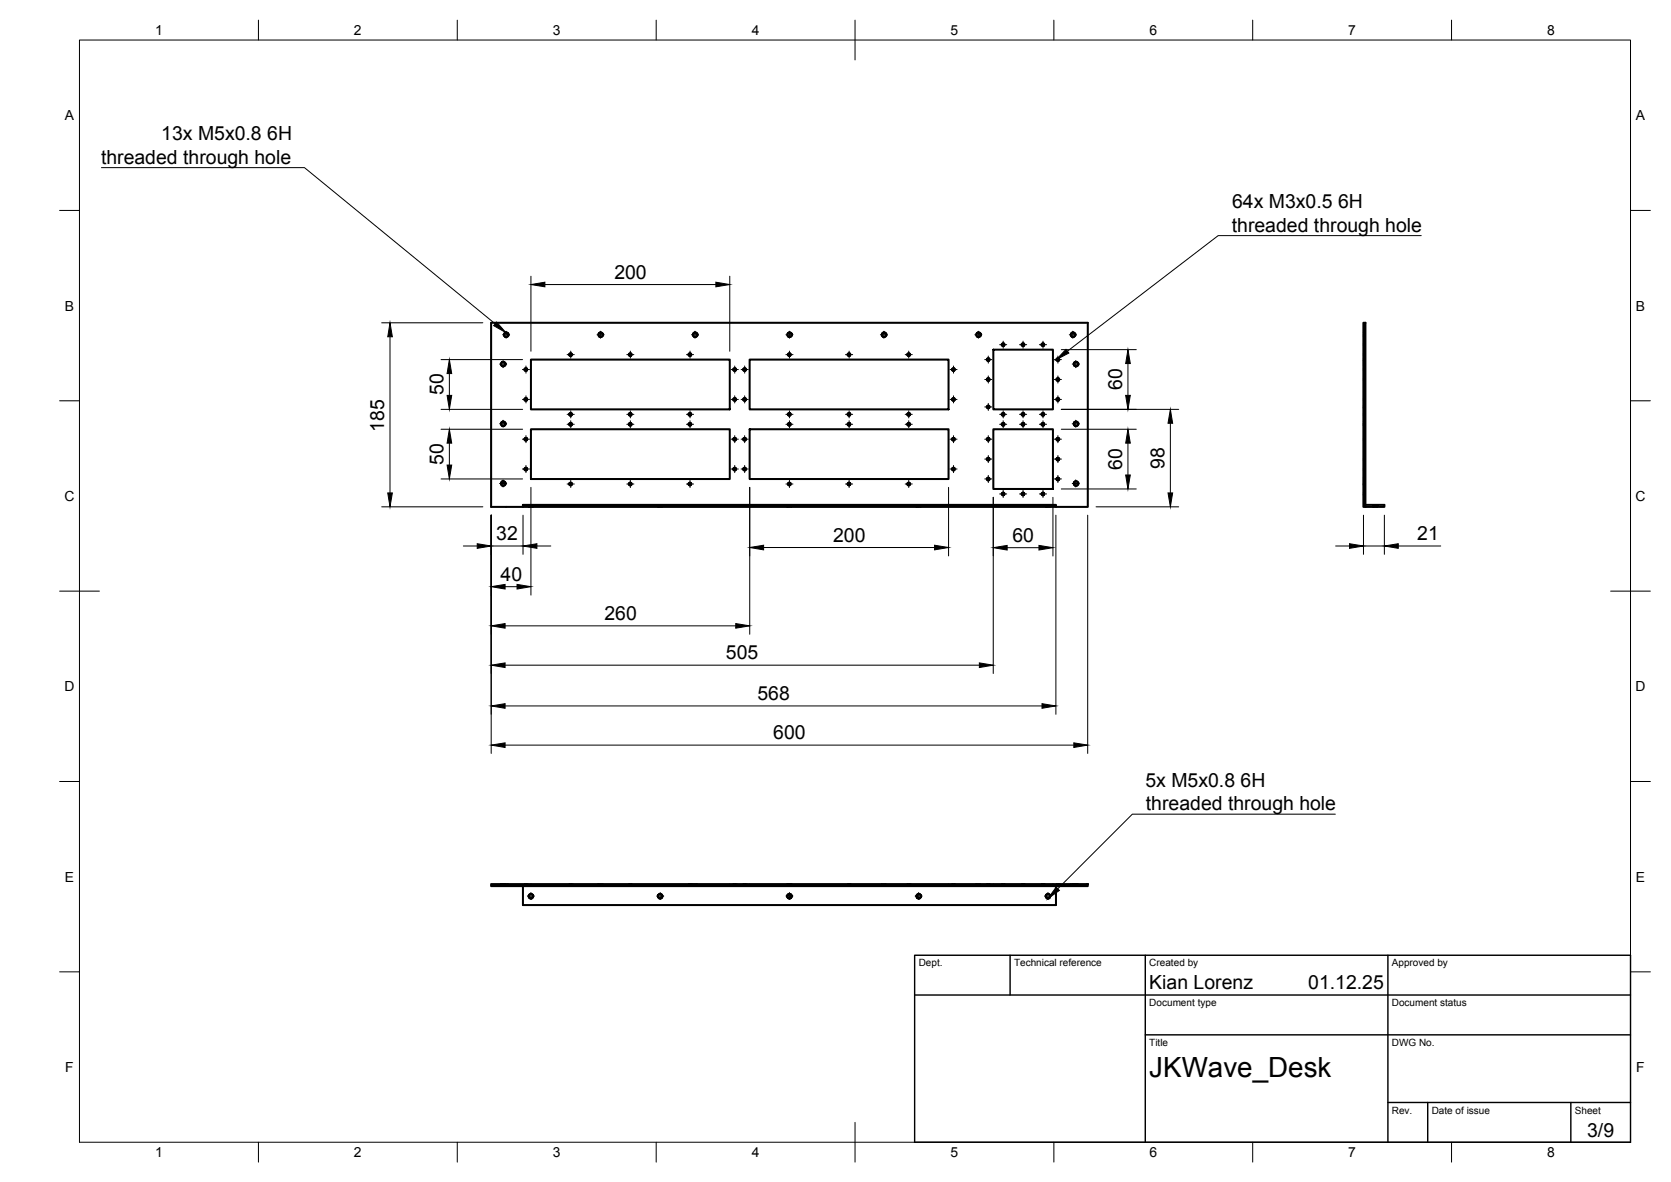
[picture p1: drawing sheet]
<svg xmlns="http://www.w3.org/2000/svg" width="420mm" height="297mm" viewBox="0 0 420 297" stroke-linecap="round" stroke-linejoin="round" font-family="sans-serif">
<defs><g id="words">
<text font-size="7" x="289" y="270.6">JKWave_Desk</text>
<g font-size="4.9">
<text x="40.6" y="35.2">13x M5x0.8 6H</text>
<text x="25.4" y="41.1">threaded through hole</text>
<text x="309.8" y="52.4">64x M3x0.5</text>
<text x="336.4" y="52.4">6H</text>
<text x="309.7" y="58.2">threaded through hole</text>
<text x="154.5" y="70">200</text>
<text x="111.5" y="99.3" transform="rotate(-90 111.5 99.3)">50</text>
<text x="282.2" y="98.1" transform="rotate(-90 282.2 98.1)">60</text>
<text x="96.6" y="108.5" transform="rotate(-90 96.6 108.5)">185</text>
<text x="111.5" y="116.8" transform="rotate(-90 111.5 116.8)">50</text>
<text x="282.2" y="118.1" transform="rotate(-90 282.2 118.1)">60</text>
<text x="292.8" y="117.8" transform="rotate(-90 292.8 117.8)">98</text>
<text x="124.8" y="135.7">32</text>
<text x="209.5" y="136.1">200</text>
<text x="254.6" y="136.2">60</text>
<text x="356.3" y="135.8">21</text>
<text x="125.9" y="146">40</text>
<text x="152" y="155.8">260</text>
<text x="182.5" y="165.7">505</text>
<text x="190.4" y="175.9">568</text>
<text x="194.4" y="185.8">600</text>
<text x="288" y="197.7">5x M5x0.8 6H</text>
<text x="288.1" y="203.6">threaded through hole</text>
<text x="289" y="248.5">Kian Lorenz</text>
<text x="329" y="248.5">01.12.25</text>
<text x="399.1" y="285.7">3/9</text>
</g>
<g font-size="3.5">
<text x="39" y="8.8">1</text>
<text x="89" y="8.8">2</text>
<text x="139" y="8.8">3</text>
<text x="189" y="8.8">4</text>
<text x="239" y="8.8">5</text>
<text x="289" y="8.8">6</text>
<text x="339" y="8.8">7</text>
<text x="389" y="8.8">8</text>
<text x="16.3" y="30.2">A</text>
<text x="411.3" y="30.2">A</text>
<text x="16.3" y="78">B</text>
<text x="411.3" y="78">B</text>
<text x="16.2" y="125.9">C</text>
<text x="411.2" y="125.9">C</text>
<text x="16.2" y="173.7">D</text>
<text x="411.2" y="173.7">D</text>
<text x="16.3" y="221.6">E</text>
<text x="411.3" y="221.6">E</text>
<text x="16.4" y="269.4">F</text>
<text x="411.4" y="269.4">F</text>
<text x="39" y="290.8">1</text>
<text x="89" y="290.8">2</text>
<text x="139" y="290.8">3</text>
<text x="189" y="290.8">4</text>
<text x="239" y="290.8">5</text>
<text x="289" y="290.8">6</text>
<text x="339" y="290.8">7</text>
<text x="389" y="290.8">8</text>
</g>
<g font-size="2.5">
<text x="231" y="242.9">Dept.</text>
<text x="255" y="242.9">Technical reference</text>
<text x="289" y="242.9">Created by</text>
<text x="350" y="242.9">Approved by</text>
<text x="289" y="252.8">Document type</text>
<text x="350" y="252.8">Document status</text>
<text x="289" y="262.9">Title</text>
<text x="350" y="262.9">DWG No.</text>
<text x="350" y="279.9">Rev.</text>
<text x="360" y="279.9">Date of issue</text>
<text x="396" y="279.9">Sheet</text>
</g>
</g></defs>
<!-- layer: Visible -->
<g fill="none" stroke="#000" stroke-width=".51">
<path d="M126.2 91.1a.58 .58 0 0 1 .8 0 .58 .58 0 0 1 0 .8 .58 .58 0 0 1-.8 0 .53 .53 0 0 0 .7 0 .53 .53 0 0 0 0-.8 .53 .53 0 0 0-.7 0zM126.2 91.1l-.2 .4 .2 .4M126.9 83.7l-.2 .4 .2 .4M127.8 84a.57 .57 0 0 0-.9-.3 .53 .53 0 0 1 .7 .1 .53 .53 0 0 1 0 .7 .53 .53 0 0 1-.7 0M127.9 83.9a.59 .59 0 0 1-.3 .7 .59 .59 0 0 1-.7-.1M132 92.6h.4a.31 .31 0 0 0-.4 .1 .31 .31 0 0 0 0 .4 .31 .31 0 0 0 .4 0 .34 .34 0 0 1-.4 0 .34 .34 0 0 1 0-.5zM132.5 92.6v.5M133.5 90.4h50v12.5h-50zM143.2 88.9h.5a.32 .32 0 0 0-.4 0 .32 .32 0 0 0 0 .5 .32 .32 0 0 0 .4 0 .34 .34 0 0 1-.5 0 .34 .34 0 0 1 0-.5zM143.7 88.9v.4M150.7 83.7l-.2 .4 .2 .4M151.6 83.9a.6 .6 0 0 1-.2 .7 .6 .6 0 0 1-.8-.1 .54 .54 0 0 0 .8 0 .54 .54 0 0 0 0-.7 .54 .54 0 0 0-.8-.1 .6 .6 0 0 1 1 .3"/>
<path d="M158.1 89v.2M158.7 88.9v.4M158.7 88.9a.32 .32 0 0 0-.4 0 .32 .32 0 0 0 0 .5 .32 .32 0 0 0 .4 0l-.3 .1-.3-.3M158.7 88.9l-.2-.1-.4 .2M173.2 88.9h.5a.31 .31 0 0 0-.4 0 .31 .31 0 0 0 0 .4 .31 .31 0 0 0 .4 .1 .34 .34 0 0 1-.5 0 .34 .34 0 0 1 0-.5zM173.7 88.9v.4M174.4 83.7l-.2 .4 .2 .4M175.4 84a.58 .58 0 0 0-1-.3 .53 .53 0 0 1 .7 .1 .53 .53 0 0 1 0 .7 .53 .53 0 0 1-.7 0M175.4 83.9a.59 .59 0 0 1-.3 .7 .59 .59 0 0 1-.7-.1M184.5 92.6h.5a.32 .32 0 0 0-.5 .1 .32 .32 0 0 0 0 .4 .32 .32 0 0 0 .5 0 .34 .34 0 0 1-.5 0 .34 .34 0 0 1 0-.5zM185 92.6v.5M187 92.6h.5a.31 .31 0 0 0-.5 .1 .31 .31 0 0 0 0 .4 .31 .31 0 0 0 .5 0 .34 .34 0 0 1-.5 0 .34 .34 0 0 1 0-.5z"/>
<path d="M187.5 92.6v.5M188.5 90.4h50v12.5h-50zM198.2 83.7l-.2 .4 .2 .4M198.2 88.9h.5a.32 .32 0 0 0-.4 0 .32 .32 0 0 0 0 .5 .32 .32 0 0 0 .4 0 .34 .34 0 0 1-.5 0 .34 .34 0 0 1 0-.5zM198.7 88.9v.4M199.1 84a.57 .57 0 0 0-.9-.3 .53 .53 0 0 1 .7 .1 .53 .53 0 0 1 0 .7 .53 .53 0 0 1-.7 0M199.1 83.9a.59 .59 0 0 1-.2 .7 .59 .59 0 0 1-.7-.1M213.1 89v.2M213.7 88.9v.4M213.7 88.9a.32 .32 0 0 0-.4 0 .32 .32 0 0 0 0 .5 .32 .32 0 0 0 .4 0l-.3 .1-.3-.3M213.7 88.9l-.2-.1-.4 .2M221.9 83.7l-.2 .4 .2 .4"/>
<path d="M222.9 84.3a.57 .57 0 0 1-1 .2M222.9 84a.57 .57 0 0 0-1-.3 .53 .53 0 0 1 .7 .1 .53 .53 0 0 1 0 .7 .53 .53 0 0 1-.7 0M222.9 83.9v.4M228.2 88.9h.5a.31 .31 0 0 0-.4 0 .31 .31 0 0 0 0 .4 .31 .31 0 0 0 .4 .1 .34 .34 0 0 1-.5 0 .34 .34 0 0 1 0-.5zM228.7 88.9v.4M239.5 92.6h.5a.32 .32 0 0 0-.5 .1 .32 .32 0 0 0 0 .4 .32 .32 0 0 0 .5 0 .34 .34 0 0 1-.5 0 .34 .34 0 0 1 0-.5zM240 92.6v.5M245.7 83.7l-.2 .4 .2 .4M246.6 83.9a.59 .59 0 0 1-.2 .7 .59 .59 0 0 1-.7-.1M246.6 84a.6 .6 0 0 0-.9-.3 .53 .53 0 0 1 .7 .1 .53 .53 0 0 1 0 .7 .53 .53 0 0 1-.7 0M248.1 95.5l.2 .2 .4-.1M248.1 95.3l.2-.2h.4a.31 .31 0 0 0-.4 .1 .31 .31 0 0 0 0 .4 .31 .31 0 0 0 .4 0"/>
<path d="M248.2 90.3v.2M248.2 95.3v.2M248.7 90.1a.31 .31 0 0 0-.4 .1 .31 .31 0 0 0 0 .4 .31 .31 0 0 0 .4 0l-.3 .1-.3-.2M248.7 90.1h-.4l-.2 .2M248.7 90.1v.5M248.7 95.1v.5M249.8 87.9h15v15h-15zM251.9 86.7l.2 .3 .4-.1M252.5 86.4v.4M252.5 86.4a.34 .34 0 0 0-.4-.1 .34 .34 0 0 0-.2 .4M252.5 86.4a.32 .32 0 0 0-.5 0 .32 .32 0 0 0 0 .4 .32 .32 0 0 0 .5 .1M256.9 86.7l.2 .3 .4-.1"/>
<path d="M256.9 86.5v.2M257.5 86.4v.4M257.5 86.4l-.4-.1-.2 .2M257.5 86.4a.32 .32 0 0 0-.5 0 .32 .32 0 0 0 0 .4 .32 .32 0 0 0 .5 .1M261.9 86.7l.2 .3 .4-.1M262.5 86.4v.4M262.5 86.4a.34 .34 0 0 0-.5-.1 .34 .34 0 0 0-.1 .4M262.5 86.4a.32 .32 0 0 0-.5 0 .32 .32 0 0 0 0 .4 .32 .32 0 0 0 .5 .1M265.7 95.1h.5a.31 .31 0 0 0-.4 .1 .31 .31 0 0 0 0 .4 .31 .31 0 0 0 .4 0 .34 .34 0 0 1-.5 0 .34 .34 0 0 1 0-.5zM265.7 90.1h.5a.31 .31 0 0 0-.4 .1 .31 .31 0 0 0 0 .4 .31 .31 0 0 0 .4 0 .34 .34 0 0 1-.5 0 .34 .34 0 0 1 0-.5zM266.2 95.1v.5M266.2 90.1v.5"/>
<path d="M269.4 83.7l-.2 .4 .2 .4M270.2 91.1a.58 .58 0 0 1 .8 0 .58 .58 0 0 1 0 .8 .58 .58 0 0 1-.8 0M270.2 91.1a.53 .53 0 0 1 .7 0 .53 .53 0 0 1 0 .8 .53 .53 0 0 1-.7 0M270.2 91.1l-.2 .4 .2 .4M270.4 84.3a.58 .58 0 0 1-1 .2M270.4 84a.58 .58 0 0 0-1-.3 .53 .53 0 0 1 .8 .1 .53 .53 0 0 1 0 .7 .53 .53 0 0 1-.8 0M270.4 83.9v.4M342.8 81.1h.5v46.3h-.5zM126.2 106.1l-.2 .4 .2 .4M127.1 106.3a.57 .57 0 0 0-.9-.2 .53 .53 0 0 1 .7 0 .53 .53 0 0 1 0 .8 .53 .53 0 0 1-.7 0M127.1 106.3a.58 .58 0 0 1-.2 .7 .58 .58 0 0 1-.7-.1M132 117.6l.4 .1a.31 .31 0 0 0-.4 0 .31 .31 0 0 0 0 .4 .31 .31 0 0 0 .4 0 .34 .34 0 0 1-.4 0 .34 .34 0 0 1 0-.5z"/>
<path d="M132 110.1h.4a.31 .31 0 0 0-.4 .1 .31 .31 0 0 0 0 .4 .31 .31 0 0 0 .4 0 .34 .34 0 0 1-.4 0 .34 .34 0 0 1 0-.5zM132.4 100.1a.31 .31 0 0 0-.4 .1 .31 .31 0 0 0 0 .4 .31 .31 0 0 0 .4 0l-.3 .1-.2-.2M132.4 100.1a.33 .33 0 0 0-.4 0 .33 .33 0 0 0-.1 .4M132.5 117.6v.5M132.5 110.1v.5M132.5 100.1v.5M133.5 107.9h50v12.5h-50zM143.1 106.5a.36 .36 0 0 0 .2 .4 .36 .36 0 0 0 .4 0M143.7 106.4v.4M143.7 103.9v.4M143.7 106.4l-.3-.1-.3 .2M143.7 103.9a.34 .34 0 0 0-.5 0 .34 .34 0 0 0 0 .5 .34 .34 0 0 0 .5 0"/>
<path d="M143.7 103.9a.32 .32 0 0 0-.4 0 .32 .32 0 0 0 0 .4 .32 .32 0 0 0 .4 .1M143.7 106.4a.32 .32 0 0 0-.4 0 .32 .32 0 0 0 0 .5 .32 .32 0 0 0 .4 0M158.1 104.2l.3 .3 .3-.1M158.1 106.7l.3 .3 .3-.1M158.1 104v.2M158.1 106.5v.2M158.7 103.9v.4M158.7 106.4v.4M158.7 103.9l-.3-.1-.3 .2M158.7 106.4l-.4-.1-.2 .2M158.7 106.4a.32 .32 0 0 0-.4 0 .32 .32 0 0 0 0 .5 .32 .32 0 0 0 .4 0M158.7 103.9a.32 .32 0 0 0-.4 0 .32 .32 0 0 0 0 .4 .32 .32 0 0 0 .4 .1"/>
<path d="M173.1 106.5a.35 .35 0 0 0 .2 .4 .35 .35 0 0 0 .4 0M173.7 103.9a.33 .33 0 0 0-.5 0 .33 .33 0 0 0 0 .5 .33 .33 0 0 0 .5 0M173.7 106.4l-.4-.1-.2 .2M173.7 106.4a.31 .31 0 0 0-.4 0 .31 .31 0 0 0 0 .4 .31 .31 0 0 0 .4 .1M173.7 103.9a.31 .31 0 0 0-.4 0 .31 .31 0 0 0 0 .4 .31 .31 0 0 0 .4 .1M173.7 103.9v.4M173.7 106.4v.4M184.5 117.6l.5 .1a.32 .32 0 0 0-.5 0 .32 .32 0 0 0 0 .4 .32 .32 0 0 0 .5 0 .34 .34 0 0 1-.5 0 .34 .34 0 0 1 0-.5zM184.5 110.1h.5a.32 .32 0 0 0-.5 .1 .32 .32 0 0 0 0 .4 .32 .32 0 0 0 .5 0 .34 .34 0 0 1-.5 0 .34 .34 0 0 1 0-.5zM185 117.6v.5M185 110.1v.5M185 100.1v.5"/>
<path d="M185 100.1a.32 .32 0 0 0-.5 .1 .32 .32 0 0 0 0 .4 .32 .32 0 0 0 .5 0l-.4 .1-.2-.2M185 100.1a.34 .34 0 0 0-.5 0 .34 .34 0 0 0-.1 .4M187 117.6l.5 .1a.31 .31 0 0 0-.5 0 .31 .31 0 0 0 0 .4 .31 .31 0 0 0 .5 0 .34 .34 0 0 1-.5 0 .34 .34 0 0 1 0-.5zM187 110.1h.5a.31 .31 0 0 0-.5 .1 .31 .31 0 0 0 0 .4 .31 .31 0 0 0 .5 0 .34 .34 0 0 1-.5 0 .34 .34 0 0 1 0-.5zM187.5 117.6v.5M187.5 110.1v.5M187.5 100.1v.5M187.5 100.1a.31 .31 0 0 0-.5 .1 .31 .31 0 0 0 0 .4 .31 .31 0 0 0 .5 0l-.4 .1-.2-.2M187.5 100.1a.34 .34 0 0 0-.5 0 .34 .34 0 0 0-.1 .4M188.5 107.9h50v12.5h-50zM198.1 106.5a.36 .36 0 0 0 .2 .4 .36 .36 0 0 0 .4 0M198.7 103.9v.4"/>
<path d="M198.7 106.4v.4M198.7 103.9a.34 .34 0 0 0-.5 0 .34 .34 0 0 0 0 .5 .34 .34 0 0 0 .5 0M198.7 106.4l-.4-.1-.2 .2M198.7 106.4a.32 .32 0 0 0-.4 0 .32 .32 0 0 0 0 .5 .32 .32 0 0 0 .4 0M198.7 103.9a.32 .32 0 0 0-.4 0 .32 .32 0 0 0 0 .4 .32 .32 0 0 0 .4 .1M213.1 106.7l.3 .3 .3-.1M213.1 104.2l.3 .3 .3-.1M213.1 106.5v.2M213.1 104v.2M213.7 106.4v.4M213.7 103.9v.4M213.7 106.4l-.4-.1-.2 .2"/>
<path d="M213.7 103.9l-.3-.1-.3 .2M213.7 103.9a.32 .32 0 0 0-.4 0 .32 .32 0 0 0 0 .4 .32 .32 0 0 0 .4 .1M213.7 106.4a.32 .32 0 0 0-.4 0 .32 .32 0 0 0 0 .5 .32 .32 0 0 0 .4 0M228.1 106.5a.35 .35 0 0 0 .2 .4 .35 .35 0 0 0 .4 0 .31 .31 0 0 1-.4-.1 .31 .31 0 0 1 0-.4 .31 .31 0 0 1 .4 0l-.4-.1-.2 .2M228.2 103.9h.5a.31 .31 0 0 0-.4 0 .31 .31 0 0 0 0 .4 .31 .31 0 0 0 .4 .1 .34 .34 0 0 1-.5 0 .34 .34 0 0 1 0-.5zM228.7 103.9v.4M228.7 106.4v.4M239.5 117.6l.5 .1a.32 .32 0 0 0-.5 0 .32 .32 0 0 0 0 .4 .32 .32 0 0 0 .5 0 .34 .34 0 0 1-.5 0 .34 .34 0 0 1 0-.5zM239.5 110.1h.5a.32 .32 0 0 0-.5 .1 .32 .32 0 0 0 0 .4 .32 .32 0 0 0 .5 0 .34 .34 0 0 1-.5 0 .34 .34 0 0 1 0-.5zM240 117.6v.5M240 110.1v.5M240 100.1v.5"/>
<path d="M240 100.1a.32 .32 0 0 0-.5 .1 .32 .32 0 0 0 0 .4 .32 .32 0 0 0 .5 0l-.4 .1-.2-.2M240 100.1a.34 .34 0 0 0-.5 0 .34 .34 0 0 0-.1 .4M248.1 115.5l.2 .2 .4-.1M248.2 102.2v.2M248.2 110.3v.2M248.2 115.3v.2M248.7 102a.31 .31 0 0 0-.4 .1 .31 .31 0 0 0 0 .4 .31 .31 0 0 0 .4 0l-.3 .1-.3-.2M248.7 102h-.4l-.2 .2M248.7 110.1a.31 .31 0 0 0-.4 .1 .31 .31 0 0 0 0 .4 .31 .31 0 0 0 .4 0l-.4 .1-.2-.2M248.7 110.1h-.4l-.2 .2M248.7 115.1l-.3-.1-.3 .3M248.7 115.1a.31 .31 0 0 0-.4 .1 .31 .31 0 0 0 0 .4 .31 .31 0 0 0 .4 0"/>
<path d="M248.7 102v.5M248.7 110.1v.5M248.7 115.1v.5M249.8 107.9h15v15h-15zM251.9 106.5a.36 .36 0 0 0 .1 .4 .36 .36 0 0 0 .5 0M252.5 103.9v.4M252.5 106.4v.4M252.5 103.9a.34 .34 0 0 0-.5 0 .34 .34 0 0 0 0 .5 .34 .34 0 0 0 .5 0M252.5 106.4l-.4-.1-.2 .2M252.5 106.4a.32 .32 0 0 0-.5 0 .32 .32 0 0 0 0 .5 .32 .32 0 0 0 .5 0M252.5 103.9a.32 .32 0 0 0-.5 0 .32 .32 0 0 0 0 .4 .32 .32 0 0 0 .5 .1M256.9 106.7l.2 .3 .4-.1"/>
<path d="M256.9 104.2l.2 .3 .4-.1M256.9 106.5v.2M256.9 104v.2M257.5 106.4v.4M257.5 103.9v.4M257.5 106.4l-.5-.1-.1 .2M257.5 103.9l-.4-.1-.2 .2M257.5 103.9a.32 .32 0 0 0-.5 0 .32 .32 0 0 0 0 .4 .32 .32 0 0 0 .5 .1M257.5 106.4a.32 .32 0 0 0-.5 0 .32 .32 0 0 0 0 .5 .32 .32 0 0 0 .5 0M261.9 106.5a.36 .36 0 0 0 .1 .4 .36 .36 0 0 0 .5 0M262.5 103.9v.4M262.5 106.4v.4"/>
<path d="M262.5 103.9a.34 .34 0 0 0-.5 0 .34 .34 0 0 0 0 .5 .34 .34 0 0 0 .5 0M262.5 106.4l-.4-.1-.2 .2M262.5 106.4a.32 .32 0 0 0-.5 0 .32 .32 0 0 0 0 .5 .32 .32 0 0 0 .5 0M262.5 103.9a.32 .32 0 0 0-.5 0 .32 .32 0 0 0 0 .4 .32 .32 0 0 0 .5 .1M265.7 110.1h.5a.31 .31 0 0 0-.4 .1 .31 .31 0 0 0 0 .4 .31 .31 0 0 0 .4 0 .34 .34 0 0 1-.5 0 .34 .34 0 0 1 0-.5zM266.2 115.1a.34 .34 0 0 0-.5 0 .34 .34 0 0 0 0 .5 .34 .34 0 0 0 .5 0M266.2 100.1a.31 .31 0 0 0-.4 .1 .31 .31 0 0 0 0 .4 .31 .31 0 0 0 .4 0l-.3 .1-.3-.2M266.2 100.1a.33 .33 0 0 0-.4 0 .33 .33 0 0 0-.1 .4M266.2 115.1a.31 .31 0 0 0-.4 .1 .31 .31 0 0 0 0 .4 .31 .31 0 0 0 .4 0M266.2 115.1v.5M266.2 110.1v.5M266.2 100.1v.5"/>
<path d="M270.2 106.1l-.2 .4 .2 .4M271.1 106.3a.57 .57 0 0 0-.9-.2 .53 .53 0 0 1 .7 0 .53 .53 0 0 1 0 .8 .53 .53 0 0 1-.7 0M271.1 106.3a.58 .58 0 0 1-.2 .7 .58 .58 0 0 1-.7-.1M126.2 121.1l-.2 .4 .2 .4M127.1 121.7a.58 .58 0 0 1-.9 .2M127.1 121.7a.59 .59 0 0 0-.3-.7 .59 .59 0 0 0-.6 .1 .53 .53 0 0 1 .7 0 .53 .53 0 0 1 0 .8 .53 .53 0 0 1-.7 0M131.5 127.4h-8v-46.3h150v46.3h-8M131.5 126.9h134v.5h-134zM143.7 121.4v.5M143.7 121.4a.32 .32 0 0 0-.4 0 .32 .32 0 0 0 0 .5 .32 .32 0 0 0 .4 0l-.3 .1-.3-.3M143.7 121.4a.34 .34 0 0 0-.4-.1 .34 .34 0 0 0-.2 .4M158.1 121.5v.2"/>
<path d="M158.7 121.4v.5M158.7 121.4a.32 .32 0 0 0-.4 0 .32 .32 0 0 0 0 .5 .32 .32 0 0 0 .4 0l-.3 .1-.3-.3M158.7 121.4l-.3-.1-.3 .2M173.7 121.4a.31 .31 0 0 0-.4 0 .31 .31 0 0 0 0 .4 .31 .31 0 0 0 .4 .1l-.3 .1-.3-.3M173.7 121.4a.33 .33 0 0 0-.4-.1 .33 .33 0 0 0-.2 .4M173.7 121.4v.5M198.7 121.4v.5M198.7 121.4a.32 .32 0 0 0-.4 0 .32 .32 0 0 0 0 .5 .32 .32 0 0 0 .4 0l-.3 .1-.3-.3M198.7 121.4a.34 .34 0 0 0-.4-.1 .34 .34 0 0 0-.2 .4M213.1 121.5v.2M213.7 121.4v.5M213.7 121.4a.32 .32 0 0 0-.4 0 .32 .32 0 0 0 0 .5 .32 .32 0 0 0 .4 0l-.3 .1-.3-.3"/>
<path d="M213.7 121.4l-.3-.1-.3 .2M228.1 121.7a.33 .33 0 0 1 .2-.4 .33 .33 0 0 1 .4 .1 .31 .31 0 0 0-.4 0 .31 .31 0 0 0 0 .4 .31 .31 0 0 0 .4 .1l-.3 .1-.3-.3M228.7 121.4v.5M248.1 120.5l.3 .2 .3-.1M248.2 120.3v.2M248.7 120.1l-.3-.1-.3 .3M248.7 120.1a.31 .31 0 0 0-.4 .1 .31 .31 0 0 0 0 .4 .31 .31 0 0 0 .4 0M248.7 120.1v.5M252 123.9h.5a.32 .32 0 0 0-.5 0 .32 .32 0 0 0 0 .5 .32 .32 0 0 0 .5 0 .34 .34 0 0 1-.5 0 .34 .34 0 0 1 0-.5zM252.5 123.9v.5M256.9 124v.2M257.5 123.9v.5"/>
<path d="M257.5 123.9a.32 .32 0 0 0-.5 0 .32 .32 0 0 0 0 .5 .32 .32 0 0 0 .5 0l-.4 .1-.2-.3M257.5 123.9l-.5-.1-.1 .2M262 123.9h.5a.32 .32 0 0 0-.5 0 .32 .32 0 0 0 0 .5 .32 .32 0 0 0 .5 0 .34 .34 0 0 1-.5 0 .34 .34 0 0 1 0-.5zM262.5 123.9v.5M266.2 120.1a.33 .33 0 0 0-.5 0 .33 .33 0 0 0 0 .5 .33 .33 0 0 0 .5 0M266.2 120.1a.31 .31 0 0 0-.4 .1 .31 .31 0 0 0 0 .4 .31 .31 0 0 0 .4 0M266.2 120.1v.5M270.2 121.1l-.2 .4 .2 .4M271.1 121.7a.57 .57 0 0 1-.9 .2M271.1 121.7a.59 .59 0 0 0-.2-.7 .59 .59 0 0 0-.7 .1 .53 .53 0 0 1 .7 0 .53 .53 0 0 1 0 .8 .53 .53 0 0 1-.7 0M343.3 126.9h4.8v.5h-4.8M123.5 222.2h150v.5h-150z"/>
<path d="M131.5 222.7v4.7h134v-4.7M133.7 225.8a.58 .58 0 0 1-.7-.3 .58 .58 0 0 1 .1-.7 .53 .53 0 0 0 0 .8 .53 .53 0 0 0 .8 0 .53 .53 0 0 0 0-.8 .57 .57 0 0 1-.3 1M133.9 224.8l-.4-.2-.4 .2M165.6 224.8a.53 .53 0 0 0 0 .8 .53 .53 0 0 0 .8 0 .53 .53 0 0 0 0-.8 .57 .57 0 0 1 0 .8 .57 .57 0 0 1-.8 0 .57 .57 0 0 1 0-.8zM166.4 224.8l-.4-.2-.4 .2M198.1 224.8a.53 .53 0 0 0 0 .8 .53 .53 0 0 0 .8 0 .53 .53 0 0 0 0-.8 .57 .57 0 0 1 0 .8 .57 .57 0 0 1-.8 0 .57 .57 0 0 1 0-.8zM198.9 224.8l-.4-.2-.4 .2M230.9 225.8a.57 .57 0 0 0 .6-.3 .57 .57 0 0 0-.1-.7 .53 .53 0 0 1 0 .8 .53 .53 0 0 1-.7 0 .53 .53 0 0 1-.1-.8 .57 .57 0 0 0 .2 1M231.4 224.8l-.4-.2-.4 .2M263.3 225.8a.58 .58 0 0 0 .7-.3 .58 .58 0 0 0-.1-.7 .53 .53 0 0 1 0 .8 .53 .53 0 0 1-.7 0 .53 .53 0 0 1-.1-.8 .57 .57 0 0 0 .3 1M263.9 224.8l-.4-.2-.4 .2"/>
</g>
<!-- layer: Hidden -->
<g fill="none" stroke="#000" stroke-width=".25">
<path d="M125.9 91.7l.4 .4 .5-.2M126.1 91l.5-.1 .5 .4M126.6 84.3l.5 .4 .5-.2M126.8 91.1l-.5-.2-.4 .4M126.9 83.6l.5-.1 .4 .5M127.1 91.7l-.5 .4-.5-.1M127.6 83.7l-.5-.1-.5 .4M127.8 84.3l-.4 .4-.5-.1M131.9 92.8l.4-.3 .3 .3-.4 .5-.3-.3M143.1 89l.3-.3 .5 .3-.1 .3-.2 .2-.5-.3M150.4 84.3l.5 .4 .4-.2M150.6 83.6l.7-.1 .3 .5"/>
<path d="M151.3 83.7l-.5-.1-.4 .4M151.6 84.3l-.3 .4-.7-.1M158.1 89l.5-.3 .3 .4-.3 .4-.5-.3M173.1 89l.5-.3 .3 .4-.3 .4-.5-.3M174.1 84.3l.5 .4 .5-.2M174.4 83.6l.5-.1 .5 .5M175.1 83.7l-.5-.1-.5 .4M175.4 84.3l-.4 .4-.6-.1M184.4 92.8l.3-.3 .4 .3-.2 .4-.5-.2M186.9 92.8l.4-.3 .3 .4-.3 .4-.4-.3M197.9 84.3l.5 .4 .4-.2M198.1 83.6l.5-.1 .5 .5"/>
<path d="M198.1 89l.5-.3 .3 .4-.3 .4-.5-.3M198.8 83.7l-.5-.1-.4 .4M199.1 84.3l-.3 .4-.7-.1M213.1 89l.5-.3 .3 .4-.3 .4-.5-.3M221.6 84.3l.5 .4 .5-.2M221.9 83.6l.6-.1 .4 .5M222.6 83.7l-.5-.1-.5 .4M222.9 84.3l-.4 .4-.6-.1M228.1 89l.5-.3 .3 .4-.3 .4-.5-.3M239.4 92.8l.3-.3 .4 .3-.2 .4-.5-.2M245.4 84.3l.5 .4 .5-.2M245.6 83.6l.6-.1 .4 .5"/>
<path d="M246.4 83.7l-.5-.1-.5 .4M246.6 84.3l-.3 .4-.7-.1M248.1 90.3l.5-.3 .3 .3-.3 .4-.5-.2M248.1 95.3l.4-.3 .4 .3-.3 .5-.5-.3M251.9 86.5l.4-.3 .3 .4-.3 .4-.4-.3M256.9 86.5l.3-.3 .4 .3-.3 .5-.4-.3M261.9 86.5l.4-.3 .4 .4-.4 .4-.4-.3M265.6 95.3l.4-.3 .4 .3-.3 .5-.5-.3M265.6 90.3l.5-.3 .3 .3-.3 .4-.5-.2M269.2 84.3l.4 .4 .5-.2M269.4 83.6l.5-.1 .5 .5M269.9 91.7l.4 .4 .5-.2"/>
<path d="M270.1 83.7l-.5-.1-.4 .4M270.1 91l.6-.1 .4 .4M270.4 84.3l-.4 .4-.6-.1M270.8 91.1l-.6-.1-.3 .3M271.1 91.7l-.4 .4-.6-.1M342.8 84.3l.1 .5 .1-1.3v.9M342.8 84l.1 .8 .1-1.3v.5M342.8 83.7l.1-.1v1.1l.1-1.1 .2 1.1 .1-1.1v.1M342.8 91.7l.1 .4 .1-1.2v.8M342.8 91.3l.1 .8 .1-1.2v.5M342.8 91.1v-.1l.1 1 .1-1 .2 1 .1-1v.1M342.8 95.1l.1 .6 .1-.6v.6v-.3v.4l-.1-.8v.8l-.1-.5"/>
<path d="M342.8 90.1l.1 .6 .1-.6v.6v-.3M342.8 86.4l.1 .5 .1-.6v.6v-.3M342.8 86.5l.1 .5v-.8l.1 .8v-.4M342.8 90.3l.1 .4v-.7l.1 .7v-.4M342.8 88.9l.1 .5 .1-.6v.6v-.3M342.8 92.6l.1 .6 .1-.6v.6v-.3v.4l-.1-.8v.8l-.1-.5M342.8 89l.1 .5v-.8l.1 .8v-.4M342.8 90.4h.5M342.8 87.9h.5M342.8 84.7l.3 .1M342.8 92.1h.3M342.8 87h.1"/>
<path d="M342.8 86.3h.1M342.8 90.7h.1M342.8 90v.1M342.8 95v.1M342.8 93.2v.1M342.8 89.5h.1M342.8 88.8h.1M342.8 95.1h.1M342.8 90.1h.1M342.9 87h.1M342.9 90.7h.1M342.9 95.8h.1"/>
<path d="M342.9 93.3h.1M342.9 89.5h.1M342.9 95.7h.1M342.9 86.9h.1M342.9 86.2v.1M342.9 86.9v.1M342.9 86.2h.1M342.9 90v.1M342.9 90h.1M342.9 95v.1M342.9 95.7v.1M342.9 95h.1"/>
<path d="M342.9 89.4h.1M342.9 92.5h.1M342.9 93.2h.1M342.9 93.2v.1M342.9 88.7v.1M342.9 89.4v.1M342.9 88.7h.1M342.9 100v.1M342.9 100h.1M342.9 86.9l.1 .1M342.9 86.2l.1 .1M342.9 90l.1 .1"/>
<path d="M342.9 95l.1 .1M342.9 95.7l.1 .1M342.9 93.2l.1 .1M342.9 89.4l.1 .1M342.9 88.7l.1 .1M342.9 100l.1 .1M343 84.4l-.1-.8-.1 .9M343 91.8l-.1-.8-.1 .9M343 95.3l-.1 .4v-.6l-.1 .5M343 90.3l-.1 .4v-.6l-.1 .5M343 86.6l-.1 .3v-.6l-.1 .6M343 89.1l-.1 .3v-.6l-.1 .6"/>
<path d="M343 92.8l-.1 .4v-.7l-.1 .6M343 83.5h.1M343 83.5l-.2 .1M343 90.9h.1M343 90.9h-.2M343 95.1h.1M343 90.1h.1M343 86.3h.1M343 87h.1M343 90.7h.1M343 95.8h.1M343 88.8h.1"/>
<path d="M343 92.5h.1M343 93.3h.1M343 89.5h.1M343 83.5h.2M343 90.9v.1l.2-.1M343 86.4v.6l-.1-.8v.8l-.1-.3M343 90.1v.6l-.1-.7v.7l-.1-.2M343 95.2v.6l-.1-.8v.8l-.1-.3M343 92.6v.7l-.1-.8v.8l-.1-.3M343 88.9v.6l-.1-.8v.8l-.1-.3M343 95.7h.1M343 86.9h.1"/>
<path d="M343 86.2v.1M343 86.9v.1M343 86.2h.1M343 90v.1M343 90h.1M343 95v.1M343 95.7v.1M343 95h.1M343 89.4h.1M343 93.2h.1M343 93.2v.1M343 88.7v.1"/>
<path d="M343 89.4v.1M343 88.7h.1M343 100v.1M343 100h.1M343 92.5h.2M343 86.9l.1 .1M343 86.2l.1 .1M343 90l.1 .1M343 95.7l.1 .1M343 95l.1 .1M343 93.2l.1 .1M343 89.4l.1 .1"/>
<path d="M343 88.7l.1 .1M343 100l.1 .1M343.1 84.8h.1M343.1 92.1h.1M343.1 95.4v-.3l.1 .6 .1-.6v.5M343.1 90.4v-.3l.1 .6v-.6l.1 .5M343.1 86.6v-.3l.1 .6v-.6l.1 .6M343.1 89.1v-.3l.1 .6v-.6l.1 .6M343.1 92.9v-.3l.1 .6 .1-.6v.5M343.1 95.1h.1M343.1 90.1h.1M343.1 86.3h.1"/>
<path d="M343.1 87h.1M343.1 90.7h.1M343.1 95.8h.1M343.1 88.8h.1M343.1 92.5h.1M343.1 93.3h.1M343.1 89.5h.1M343.1 84l.1-.5 .1 1.3v-.6M343.1 84.3l.1-.8 .1 1.3v-.3M343.1 91.4l.1-.5 .1 1.2v-.5M343.1 91.7l.1-.8 .1 1.2v-.2M343.2 83.5h.1"/>
<path d="M343.2 90.9h.1M343.2 95.7h.1M343.2 90.7h.1M343.2 86.9h.1M343.2 86.2l-.1 .1M343.2 86.9l-.1 .1M343.2 86.2h.1M343.2 90l-.1 .1M343.2 90.7h-.1M343.2 90h.1M343.2 95l-.1 .1M343.2 95.7l-.1 .1"/>
<path d="M343.2 95h.1M343.2 89.4h.1M343.2 93.2h.1M343.2 93.2l-.1 .1M343.2 92.5h.1M343.2 88.7l-.1 .1M343.2 89.4l-.1 .1M343.2 88.7h.1M343.2 100l-.1 .1M343.2 100h.1M343.2 84.4l.1-.8v.9M343.2 91.8v-.8l.1 .9"/>
<path d="M343.2 83.5l.1 .1M343.2 86.9v.1M343.2 86.2v.1M343.2 90v.1M343.2 95.7v.1M343.2 95v.1M343.2 93.2v.1M343.2 89.4v.1M343.2 88.7v.1M343.2 100v.1M343.2 95.1h.1M343.2 90.1h.1"/>
<path d="M343.2 86.3h.1M343.2 87h.1M343.2 95.8h.1M343.2 88.8h.1M343.2 93.3h.1M343.2 89.5h.1M343.3 95.7h.1M343.3 90.7h.1M343.3 86.2l-.1 .1M343.3 86.2h.1M343.3 89.4l-.1 .1M343.3 90l-.1 .1"/>
<path d="M343.3 90.7h-.1M343.3 90h.1M343.3 95l-.1 .1M343.3 95.7l-.1 .1M343.3 95h.1M343.3 89.4h.1M343.3 93.2h.1M343.3 93.2l-.1 .1M343.3 92.5h.1M343.3 88.7l-.1 .1M343.3 88.7h.1M343.3 100l-.1 .1"/>
<path d="M343.3 100h.1M343.3 86.4v-.2l-.1 .8v-.7l-.1 .6M343.3 90.1v-.1l-.1 .7v-.7l-.1 .7M343.3 95.1v-.1l-.1 .8v-.8l-.1 .7M343.3 92.6v-.1l-.1 .8v-.8l-.1 .7M343.3 88.9v-.2l-.1 .8v-.7l-.1 .6M343.3 86.2v.1M343.3 89.4v.1M343.3 88.7v.1M343.3 95.1v.6l-.1-.6v.3M343.3 90.1v.6l-.1-.6v.4M343.3 86.4v.5l-.1-.6v.4"/>
<path d="M343.3 86.6v-.4l-.1 .8v-.8l-.1 .5M343.3 90.3v-.3l-.1 .7v-.7l-.1 .5M343.3 95.3v-.3l-.1 .8v-.8l-.1 .5M343.3 88.9v.5l-.1-.6v.4M343.3 92.6v.6l-.1-.7v.8l.1-.8v.3M343.3 89.1v-.4l-.1 .8v-.8l-.1 .5M343.3 84.7l-.2 .1M343.3 92.1h-.2M343.3 87h-.1M125.9 106.7l.4 .4 .5-.2M126.1 106l.5-.1 .5 .4M126.8 106.1l-.5-.2-.4 .4"/>
<path d="M127.1 106.7l-.5 .4-.5-.1M131.9 117.8l.4-.3 .3 .3-.3 .5-.4-.3M131.9 110.3l.4-.3 .3 .3-.3 .5-.4-.3M131.9 100.3l.4-.3 .3 .3-.3 .5-.4-.3M143.1 106.5l.3-.3 .5 .3-.3 .5-.5-.3M143.1 104l.3-.3 .5 .3-.3 .5-.5-.3M158.1 104l.5-.3 .3 .4-.3 .4-.5-.3M158.1 106.5l.4-.3 .4 .4-.3 .4-.5-.3M173.1 106.5l.4-.3 .4 .4-.3 .4-.5-.3M173.1 104l.5-.3 .3 .4-.3 .4-.5-.3M184.4 100.3l.3-.3 .4 .3-.3 .5-.4-.3M184.4 110.3l.3-.3 .4 .3v.3l-.3 .2-.4-.3"/>
<path d="M184.4 117.8l.3-.3 .4 .3-.3 .5-.4-.3M186.9 100.3l.4-.3 .3 .4-.3 .4-.4-.3M186.9 117.8l.4-.3 .3 .4-.3 .4-.4-.3M186.9 110.3l.4-.3 .3 .4-.3 .4-.4-.3M198.1 104l.5-.3 .3 .4-.3 .4-.5-.3M198.1 106.5l.4-.3 .4 .4-.3 .4-.5-.3M213.1 106.5l.5-.3 .3 .4-.3 .4-.5-.3M213.1 104l.5-.3 .3 .4-.3 .4-.5-.3M228.1 106.5l.5-.3 .3 .4-.3 .4-.5-.3M228.1 104l.5-.3 .3 .4-.3 .4-.5-.3M239.4 117.8l.3-.3 .4 .3-.3 .5-.4-.3M239.4 110.3l.3-.3 .4 .3v.3l-.3 .2-.4-.3"/>
<path d="M239.4 100.3l.3-.3 .4 .3-.3 .5-.4-.3M248.1 115.3l.5-.3 .3 .3-.3 .5-.5-.3M248.1 110.3l.5-.3 .3 .3-.3 .5-.5-.3M248.1 102.2l.5-.3 .3 .3-.4 .5-.4-.3M251.9 106.5l.4-.3 .3 .4-.2 .4-.5-.3M251.9 104l.4-.3 .3 .4-.3 .4-.4-.3M256.9 104l.3-.3 .4 .3-.3 .5-.4-.3M256.9 106.5l.3-.3 .4 .3-.2 .5-.5-.3M261.9 106.5l.4-.3 .4 .4-.3 .4-.5-.3M261.9 104l.4-.3 .4 .4-.4 .4-.4-.3M265.6 110.3l.5-.3 .3 .3-.3 .5-.5-.3M265.6 100.3l.5-.3 .3 .3-.3 .5-.5-.3"/>
<path d="M265.6 115.3l.5-.3 .3 .3-.3 .5-.5-.3M269.9 106.7l.4 .4 .5-.2M270.1 106l.7-.1 .3 .4M270.8 106.1l-.6-.1-.3 .3M271.1 106.7l-.4 .4-.6-.1M342.8 106.7l.1 .5 .1-1.3v.8M342.8 106.1v-.1l.1 1 .1-1 .2 1 .1-1v.1M342.8 115.1l.1 .6 .1-.6v.6v-.3v.4l-.1-.8v.8l-.1-.5M342.8 102l.1 .6 .1-.7v.7v-.3M342.8 102.2l.1 .4v-.7l.1 .8v-.5M342.8 100.1l.1 .6 .1-.6v.6v-.3M342.8 103.9l.1 .5 .1-.6v.7l-.1-.8v.8l-.1-.5"/>
<path d="M342.8 110.1l.1 .6 .1-.6v.6v-.3M342.8 117.7l.1 .5 .1-.6v.7l-.1-.8v.8l-.1-.5M342.8 110.3l.1 .5v-.8l.1 .8v-.5M342.8 100.3l.1 .5v-.8l.1 .8v-.5M342.8 107.9h.5M342.8 102.9h.5M342.8 107.1h.1M342.8 115.7v.1M342.8 115v.1M342.8 101.9v.1M342.8 117.5v.1M342.8 110v.1"/>
<path d="M342.8 106.3h.1M342.8 104.5h.1M342.8 103.8h.1M342.8 100.7v.1M342.8 100v.1M342.8 115.1h.1M342.8 101.9h.1M342.8 100.1h.1M342.8 110.1h.1M342.8 117.6h.1M342.9 115.8h.1M342.9 102.7h.1"/>
<path d="M342.9 118.3h.1M342.9 110.8h.1M342.9 107h.1M342.9 104.5h.1M342.9 100.8h.1M342.9 107.2h.1M342.9 115.7h.1M342.9 102.6h.1M342.9 115v.1M342.9 115.7v.1M342.9 115h.1M342.9 101.9v.1"/>
<path d="M342.9 102.6v.1M342.9 101.9h.1M342.9 100.7h.1M342.9 104.4h.1M342.9 106.9h.1M342.9 110.7h.1M342.9 118.2h.1M342.9 117.5v.1M342.9 118.2v.1M342.9 117.5h.1M342.9 110v.1M342.9 110.7v.1"/>
<path d="M342.9 110h.1M342.9 106.2v.1M342.9 106.9v.1M342.9 106.2h.1M342.9 103.7v.1M342.9 104.4v.1M342.9 103.7h.1M342.9 100.7v.1M342.9 115.7l.1 .1M342.9 115l.1 .1M342.9 101.9l.1 .1M342.9 102.6l.1 .1"/>
<path d="M342.9 118.2l.1 .1M342.9 117.5l.1 .1M342.9 110.7l.1 .1M342.9 110l.1 .1M342.9 106.9l.1 .1M342.9 106.2l.1 .1M342.9 104.4l.1 .1M342.9 103.7l.1 .1M342.9 100.7l.1 .1M343 106.8l-.1-.8-.1 .9M343 115.3l-.1 .4v-.6l-.1 .5M343 102.2l-.1 .4v-.7l-.1 .6"/>
<path d="M343 100.3l-.1 .4v-.6l-.1 .5M343 104.1l-.1 .3v-.6l-.1 .6M343 106.6l-.1 .3v-.6l-.1 .6M343 110.3l-.1 .4v-.6l-.1 .5M343 117.8l-.1 .4v-.6l-.1 .5M343 105.9h.1M343 105.9h-.2M343 115.1h.1M343 101.9h.1M343 115.8h.1M343 102.7h.1M343 100.1h.1"/>
<path d="M343 103.8h.1M343 106.3h.1M343 110.1h.1M343 117.6h.1M343 118.3h.1M343 110.8h.1M343 107h.1M343 104.5h.1M343 100.8h.1M343 105.9h.2M343 106.4v-.5l-.1 1.3-.1-.9 .1 .6 .1-.6v.6v-.3v.4l-.1-.8v.8l-.1-.5M343 115.2v.6l-.1-.8v.8l-.1-.3"/>
<path d="M343 102v.7l-.1-.8v.8l-.1-.3M343 117.7v.6l-.1-.8v.8l-.1-.3M343 110.1v.7l-.1-.8v.8l-.1-.3M343 106.4v.6l-.1-.8v.8l-.1-.3M343 103.9v.6l-.1-.8v.8l-.1-.3M343 100.1v.7l-.1-.8v.8l-.1-.3M343 115.7h.1M343 102.6h.1M343 115v.1M343 115.7v.1M343 115h.1M343 101.9v.1"/>
<path d="M343 102.6v.1M343 100.7h.1M343 104.4h.1M343 106.9h.1M343 110.7h.1M343 118.2h.1M343 117.5v.1M343 118.2v.1M343 117.5h.1M343 110v.1M343 110.7v.1M343 110h.1"/>
<path d="M343 106.2v.1M343 106.9v.1M343 106.2h.1M343 103.7v.1M343 104.4v.1M343 103.7h.1M343 100.7v.1M343 115.7l.1 .1M343 115l.1 .1M343 102.6l.1 .1M343 101.9l.1 .1M343 118.2l.1 .1"/>
<path d="M343 117.5l.1 .1M343 110.7l.1 .1M343 110l.1 .1M343 106.9l.1 .1M343 106.2l.1 .1M343 104.4l.1 .1M343 103.7l.1 .1M343 100.7l.1 .1M343.1 107.2h.1M343.1 115.4v-.3l.1 .6 .1-.6v.5M343.1 102.3v-.4l.1 .7 .1-.6v.5M343.1 100.4v-.3l.1 .6 .1-.6v.5"/>
<path d="M343.1 104.1v-.3l.1 .6v-.6l.1 .6M343.1 110.4v-.3l.1 .6 .1-.6v.5M343.1 117.9v-.3l.1 .6 .1-.6v.5M343.1 115.1h.1M343.1 101.9h.1M343.1 115.8h.1M343.1 102.7h.1M343.1 100.1h.1M343.1 103.8h.1M343.1 106.3h.1M343.1 110.1h.1M343.1 117.6h.1"/>
<path d="M343.1 118.3h.1M343.1 110.8h.1M343.1 107h.1M343.1 104.5h.1M343.1 100.8h.1M343.1 106.4l.1-.5 .1 1.3v-.6M343.2 105.9h.1M343.2 115.7h.1M343.2 102.6h.1M343.2 115l-.1 .1M343.2 115.7l-.1 .1M343.2 115h.1"/>
<path d="M343.2 101.9l-.1 .1M343.2 102.6l-.1 .1M343.2 101.9h.1M343.2 100.7h.1M343.2 104.4h.1M343.2 106.9h.1M343.2 110.7h.1M343.2 118.2h.1M343.2 117.5l-.1 .1M343.2 118.2l-.1 .1M343.2 117.5h.1M343.2 110l-.1 .1"/>
<path d="M343.2 110.7l-.1 .1M343.2 110h.1M343.2 106.2l-.1 .1M343.2 106.9l-.1 .1M343.2 106.2h.1M343.2 103.7l-.1 .1M343.2 104.4l-.1 .1M343.2 103.7h.1M343.2 100.7l-.1 .1M343.2 106.8v-.8l.1 .9M343.2 115.7v.1M343.2 115v.1"/>
<path d="M343.2 102.6v.1M343.2 101.9v.1M343.2 118.2v.1M343.2 117.5v.1M343.2 110.7v.1M343.2 110v.1M343.2 106.9v.1M343.2 106.2v.1M343.2 104.4v.1M343.2 103.7v.1M343.2 100.7v.1M343.2 115.1h.1"/>
<path d="M343.2 115.8h.1M343.2 102.7h.1M343.2 100.1h.1M343.2 103.8h.1M343.2 106.3h.1M343.2 110.1h.1M343.2 117.6h.1M343.2 118.3h.1M343.2 110.8h.1M343.2 107h.1M343.2 104.5h.1M343.2 100.8h.1"/>
<path d="M343.3 107.2h.1M343.3 115.7h.1M343.3 102.6h.1M343.3 115l-.1 .1M343.3 115.7l-.1 .1M343.3 115h.1M343.3 101.9l-.1 .1M343.3 102.6l-.1 .1M343.3 101.9h.1M343.3 100.7h.1M343.3 104.4h.1M343.3 106.9h.1"/>
<path d="M343.3 110.7h.1M343.3 118.2h.1M343.3 117.5l-.1 .1M343.3 118.2l-.1 .1M343.3 117.5h.1M343.3 110l-.1 .1M343.3 110.7l-.1 .1M343.3 110h.1M343.3 106.2l-.1 .1M343.3 106.9l-.1 .1M343.3 106.2h.1M343.3 103.7l-.1 .1"/>
<path d="M343.3 104.4l-.1 .1M343.3 103.7h.1M343.3 100.7l-.1 .1M343.3 106.9v.2l-.1-1.2-.1 .7v-.3l.1 .6v-.6l.1 .6M343.3 115.1l-.1 .7v-.8l-.1 .7M343.3 102v-.1l-.1 .8v-.8l-.1 .7M343.3 117.6v-.1l-.1 .8v-.8l-.1 .7M343.3 110.1v-.1l-.1 .8v-.8l-.1 .7M343.3 106.4v-.2l-.1 .8v-.7l-.1 .6M343.3 103.9v-.2l-.1 .8v-.7l-.1 .6M343.3 100.1v-.1l-.1 .8v-.8l-.1 .7M343.3 106.9v.1"/>
<path d="M343.3 106.2v.1M343.3 104.4v.1M343.3 103.7v.1M343.3 115.1v.6l-.1-.6v.4M343.3 102v.6l-.1-.6v.3M343.3 115.3v-.3l-.1 .8v-.8l-.1 .5M343.3 102.2v-.3l-.1 .7v-.7l-.1 .5M343.3 100.1v.6l-.1-.6v.3M343.3 103.9v.5l-.1-.7v.8l.1-.8v.4M343.3 106.4v.5l-.1-.7v.8l.1-.8v.4M343.3 110.1v.6l-.1-.6v.4M343.3 117.7v.5l-.1-.6v.3"/>
<path d="M343.3 117.8v-.3l-.1 .8v-.8l-.1 .5M343.3 110.3v-.3l-.1 .8v-.8l-.1 .5M343.3 100.3v-.3l-.1 .8v-.8l-.1 .5M343.3 107.1h-.4M125.9 121.7l.4 .4 .5-.2M126.1 121l.5-.1 .5 .4M126.8 121.1l-.5-.1-.4 .3M127.1 121.7l-.5 .4-.5-.1M132.8 127.1h.1M132.8 126.9h.1M132.8 127.3h.1M132.8 127.3l.1 .1"/>
<path d="M132.8 127.2h.2l-.2 .1M132.8 126.9l.2 .1-.2 .1M132.9 126.9h-.1M133.1 126.9l.9 .1h-.8M133.1 126.9h-.3l1.3 .1-.8 .1M133.2 127.2l.8 .1-.9 .1M133.2 127.2h.9l-1.3 .1 .5 .1M133.4 126.9h-.6l1.3 .1-.5 .1M133.6 127.2h.5l-1.3 .1 .8 .1M133.9 126.9h.1l-1 .1 1 .1-1 .2 1 .1h-.1M134.1 126.9v.1M134.1 127h.1"/>
<path d="M134.1 127.2h.1M134.1 127.2v.2M134.1 127l-.1 .1 .1 .1M143.1 121.5l.3-.3 .5 .3-.1 .3-.2 .2-.5-.3M158.1 121.5l.5-.3 .3 .4-.3 .4-.5-.3M165.4 127.1h.1M165.4 126.9h.1M165.4 127.3h.1M165.4 127.3v.1M165.4 127.2v.1M165.4 126.9v.2M165.6 126.9l.9 .1h-.8"/>
<path d="M165.6 126.9h-.2l1.2 .1-.8 .1M165.7 127.2l.8 .1-.9 .1M165.8 127.2h.8l-1.2 .1 .4 .1M165.9 126.9h-.5l1.2 .1-.5 .1M166.1 127.2h.5l-1.2 .1 .8 .1M166.4 126.9h.1l-1 .1 1 .1-1 .2 1 .1h-.1M166.6 126.9v.1M166.6 127.2v.2M166.6 127v.2M166.6 127h.1M166.6 127.2h.1M173.1 121.5l.5-.3 .3 .4-.3 .4-.5-.3"/>
<path d="M197.9 127.1h.1M197.9 126.9h.1M197.9 127.3h.1M197.9 127.3v.1M197.9 127.2v.1M197.9 126.9v.2M198.1 126.9l.9 .1h-.8M198.1 121.5l.5-.3 .3 .4-.3 .4-.5-.3M198.1 126.9h-.2l1.2 .1-.8 .1M198.2 127.2l.8 .1-.9 .1M198.3 127.2h.8l-1.2 .1 .4 .1M198.4 126.9h-.5l1.2 .1-.5 .1"/>
<path d="M198.6 127.2h.5l-1.2 .1 .8 .1M198.9 126.9h.1l-1 .1 1 .1-1 .2 1 .1h-.1M199.1 126.9v.1M199.1 127h.1M199.1 127.2h.1M199.1 127.2v.2M199.1 127v.2M213.1 121.5l.5-.3 .3 .4-.3 .4-.5-.3M228.1 121.5l.5-.3 .3 .4-.3 .4-.5-.3M230.4 127.1h.1M230.4 126.9h.1M230.4 127.3h.1"/>
<path d="M230.4 127.3v.1M230.4 127.2v.1M230.4 126.9v.2M230.6 126.9l.9 .1h-.8M230.6 126.9h-.2l1.2 .1-.8 .1M230.7 127.2l.8 .1-.9 .1M230.8 127.2h.8l-1.2 .1 .4 .1M230.9 126.9h-.5l1.2 .1-.5 .1M231.1 127.2h.5l-1.2 .1 .8 .1M231.4 126.9h.1l-1 .1 1 .1-1 .2 1 .1h-.1M231.6 126.9v.1M231.6 127h.1"/>
<path d="M231.6 127.2h.1M231.6 127.2v.2M231.6 127v.2M248.1 120.3l.5-.3 .3 .3-.3 .5-.5-.3M251.9 124l.4-.3 .3 .4v.3l-.3 .1-.4-.3M256.9 124l.3-.3 .4 .3-.2 .5-.5-.3M261.9 124l.4-.3 .4 .4-.4 .4-.4-.3M262.9 127.1h.1M262.9 126.9h.1M262.9 127.3h.1M262.9 127.3v.1M262.9 127.2h.1"/>
<path d="M262.9 126.9l.1 .1M263 127v.1M263 127.2v.1M263 127.3h-.1M263 127.1h-.1M263.1 126.9l.9 .1h-.8M263.1 126.9h-.2l1.3 .1-.9 .1M263.2 127.2l.8 .1-.9 .1M263.3 127.2h.9l-1.3 .1 .5 .1M263.5 126.9h-.6l1.3 .1-.5 .1M263.6 127.2h.6l-1.3 .1 .8 .1M263.9 126.9l-.9 .1 1 .1-1 .2 .9 .1"/>
<path d="M264.1 126.9l.1 .1M264.2 127h.1M264.2 127.2h.1M264.2 127.2l-.1 .2M264.2 127l-.2 .1 .2 .1M265.6 120.3l.5-.3 .3 .3-.3 .5-.5-.3M269.9 121.7l.4 .4 .5-.2M270.1 121h.7l.3 .3M270.8 121.1l-.5-.1-.4 .3M271.1 121.7l-.4 .4-.6-.1M342.8 121.7l.1 .4 .1-1.2v.8M342.8 121.3l.1 .8 .1-1.2v.5"/>
<path d="M342.8 121.1v-.1l.1 1 .1-1 .2 1 .1-1v.1M342.8 123.9l.1 .5 .1-.6v.6v-.3M342.8 120.1l.1 .6 .1-.6v.6v-.3M342.8 120.3l.1 .5v-.8l.1 .8v-.5M342.8 124l.1 .5v-.8l.1 .8v-.4M342.8 121.4l.1 .5 .1-.6v.6v-.3M342.8 121.5l.1 .5v-.8l.1 .8v-.4M342.8 120.4h.5M342.8 122.9h.5M342.8 120.9v.1M342.8 120.7v.1M342.8 120v.1"/>
<path d="M342.8 124.5h.1M342.8 123.8h.1M342.8 122h.1M342.8 121.3h.1M342.8 120.1h.1M342.9 120.8h.1M342.9 124.5h.1M342.9 122h.1M342.9 124.4h.1M342.9 120.7h.1M342.9 120v.1M342.9 121.2v.1"/>
<path d="M342.9 120.7v.1M342.9 120h.1M342.9 123.7v.1M342.9 124.4v.1M342.9 123.7h.1M342.9 121.9h.1M342.9 121.9v.1M342.9 121.2h.1M342.9 120.7l.1 .1M342.9 120l.1 .1M342.9 124.4l.1 .1M342.9 123.7l.1 .1"/>
<path d="M342.9 121.9l.1 .1M342.9 121.2l.1 .1M342.9 122l-.1 .1M342.9 122l.2 .1M343 121.6l-.1 .3v-.9l.1 .8M343 124.1l-.1 .3v-.6l-.1 .6M343 120.3l-.1 .4v-.6l-.1 .5M343 120.9h.1M343 120.9l-.2 .1M343 123.8h.1M343 120.1h.1M343 120.8h.1"/>
<path d="M343 124.5h.1M343 121.3h.1M343 120.9h.2M343 120.1v.7l-.1-.8v.8l-.1-.3M343 123.9v.6l-.1-.8-.1 .8v-.3M343 121.4v.6l-.1-.8v.8l-.1-.3M343 124.4h.1M343 120.7h.1M343 120v.1M343 120.7v.1M343 120h.1M343 123.7v.1"/>
<path d="M343 124.4v.1M343 123.7h.1M343 121.9h.1M343 121.2v.1M343 121.9v.1M343 121.2h.1M343 120.7l.1 .1M343 120l.1 .1M343 124.4l.1 .1M343 123.7l.1 .1M343 121.9l.1 .1M343 121.2l.1 .1"/>
<path d="M343.1 122.1h.1M343.1 121.7v-.4l.1 .6v-.6l.1 .6-.1-.9v.8M343.1 124.1v-.3l.1 .6v-.6l.1 .6M343.1 120.4v-.3l.1 .6v-.6l.1 .5M343.1 122h.1M343.1 123.8h.1M343.1 120.1h.1M343.1 120.8h.1M343.1 124.5h.1M343.1 121.3h.1M343.1 121.4l.1-.5 .1 1.2v-.5M343.1 121.7l.1-.8 .1 1.2v-.2"/>
<path d="M343.2 120.9h.1M343.2 122l-.1 .1M343.2 124.4h.1M343.2 120.7h.1M343.2 120l-.1 .1M343.2 120.7l-.1 .1M343.2 120h.1M343.2 123.7l-.1 .1M343.2 124.4l-.1 .1M343.2 123.7h.1M343.2 121.9h.1M343.2 121.2l-.1 .1"/>
<path d="M343.2 121.9l-.1 .1M343.2 121.2h.1M343.2 120.7v.1M343.2 120v.1M343.2 124.4v.1M343.2 123.7v.1M343.2 121.9v.1M343.2 121.2v.1M343.2 122l.1 .1M343.2 123.8h.1M343.2 120.1h.1M343.2 120.8h.1"/>
<path d="M343.2 124.5h.1M343.2 121.3h.1M343.3 124.4h.1M343.3 120.7h.1M343.3 120l-.1 .1M343.3 120.7l-.1 .1M343.3 120h.1M343.3 123.7l-.1 .1M343.3 124.4l-.1 .1M343.3 123.7h.1M343.3 121.9h.1M343.3 121.2l-.1 .1"/>
<path d="M343.3 121.9l-.1 .1M343.3 121.2h.1M343.3 120.1v-.1l-.1 .8v-.8l-.1 .7M343.3 123.9v-.2l-.1 .8v-.7l-.1 .6M343.3 121.4v-.2l-.1 .8v-.7l-.1 .6M343.3 124.4v.1M343.3 123.7v.1M343.3 121.9v.1M343.3 121.2v.1M343.3 123.9v.5l-.1-.6v.4M343.3 120.1v.6l-.1-.6v.4M343.3 120.3v-.3l-.1 .8v-.8l-.1 .5"/>
<path d="M343.3 124.1v-.4l-.1 .8v-.8l-.1 .6M343.3 121.4v.5l-.1-.6v.4M343.3 121.6v-.4l-.1 .8v-.8l-.1 .6M345.2 127.4h.1M345.2 127h.1M345.2 127.2h.1M345.2 127.2l.1 .1M345.2 127v.2M345.2 127.2l1.3 .1-1.3 .1 1.3-.1-1.2-.1M345.3 127.3l-.1 .1M345.3 126.9l-.1 .1M345.3 127.3h.1"/>
<path d="M345.8 127.1l.6-.1-1.1-.1h1.1l-1.1 .1 .4 .1M345.9 127.2h.5l-1.1 .1 1.1 .1-1.1-.1 .5-.1M346.2 126.9l-1 .1 1.2 .1M346.3 126.9l-1.1 .1 1.3 .1M346.4 127l.1 .1M346.4 127h.1M346.5 127.3l-.1 .1M346.5 127.1v.2M346.5 126.9l-.1 .1M346.5 127.3h.1M125.9 222.2l.1 .1M125.9 222.6h.1"/>
<path d="M125.9 222.6l.1 .1M125.9 222.4l1.2-.1-1.2-.1 1.2 .1-1.2 .1M126 222.3l-.1 .3M126 222.3h.1M126 222.7h.1M126.4 222.5h-.4l1 .1-1 .1 1-.1-.5-.1M126.5 222.4l-.5-.1 1-.1h-1l1 .1-.4 .1M126.6 222.2l.1 .1M126.6 222.6h.1M126.6 222.6l.1 .1M126.6 222.4v.2M126.6 222.2l1.3 .1-1.2 .1"/>
<path d="M126.6 222.2l1.3 .1-1.3 .1M126.7 222.3l-.1 .1M126.7 222.3h.1M126.7 222.7h.1M127 222.2l.1 .1M127.1 222.5l-1.2 .1 1 .1M127.1 222.5h-.4l1.1 .1-.9 .1M127.1 222.5l-1.2 .1h1M127.1 222.3h.1M127.1 222.7h.1M127.1 222.3v.2M127.1 222.5h.1"/>
<path d="M127.1 222.5v.2M127.2 222.4l-.5-.1 1.1-.1-1.1 .1h1.1l-.4 .1M127.3 222.5l.5 .1h-1.1l.2 .1M127.8 222.2l.1 .1M127.8 222.5l-1.2 .1 1 .1M127.9 222.5l-1.3 .1h1.1M127.9 222.3v.2M127.9 222.5v.2M127.9 222.3h.1M127.9 222.7h.1M127.9 222.5h.1M131.8 222.2h.8l-.8 .1 .8 .1-.8-.1 .8-.1z"/>
<path d="M131.8 222.3h.1M131.8 222.4h.1M131.8 222.6h.1M131.8 222.7h.1M131.8 222.2v.1M131.8 222.3v.1M131.8 222.4v.2M131.8 222.6v.1M132.4 222.3h.1h-.6l.6-.1h-.6l.6 .1h-.6l.5 .1M132.4 222.5h.2l-.8 .1h.8h-.8l.8-.1h-.6l.5 .1h-.6l.6 .1-.6-.1 .6-.1h-.1M132.5 222.2h.1M132.5 222.7h.1"/>
<path d="M132.6 222.2h.1M132.6 222.4h.1M132.6 222.5h.1M132.6 222.6h.1M132.6 222.3v.1M132.6 222.4v.1M132.6 222.5v.1M132.6 222.6l-.1 .1M133 224.8l-.1 .6 .4 .4M133.3 224.6l-.4 .4 .2 .5M133.5 222.2v.5M133.6 224.6l.4 .3-.1 .6"/>
<path d="M134 224.8l.1 .6-.5 .4M143.1 222.3h.1M143.1 222.4h.1M143.1 222.6h.1M143.1 222.7h.1M143.1 222.2v.1M143.1 222.3v.1M143.1 222.4v.2M143.1 222.6v.1M143.1 222.2h.8l-.8 .1 .8 .1h-.7l.6-.1-.6-.1h.6l-.6 .1h.6h-.2M143.1 222.2h.8l-.8 .1 .7 .1M143.6 222.5h.3l-.8 .1h.8h-.8l.8-.1h-.7l.6 .1h-.6l.6 .1-.6-.1 .6-.1h-.2"/>
<path d="M143.8 222.2h.1M143.8 222.7h.1M143.9 222.2h.1M143.9 222.4h.1M143.9 222.5h.1M143.9 222.6h.1M143.9 222.3v.1M143.9 222.4v.1M143.9 222.5v.1M143.9 222.6l-.1 .1M150.3 222.2l.2 .1M150.3 222.6h.1"/>
<path d="M150.3 222.6l.2 .1M150.3 222.4h.2l-.2 .2M150.4 222.2l1.2 .1-1.1 .1M150.4 222.2l1.2 .1-1.2 .1M150.5 222.3l-.2 .1M150.5 222.3h.1M150.5 222.7h.1M150.9 222.5h-.4l1 .1-1 .1 1-.1-.5-.1M151 222.4l-.5-.1 1-.1h-1l1 .1-.4 .1M151.5 222.2l.1 .1M151.5 222.4l.1 .1M151.5 222.6l.1 .1"/>
<path d="M151.5 222.2h.1M151.5 222.3v.1M151.5 222.6h.1M151.6 222.5l-1.3 .1 1.1 .1M151.6 222.5l-1.3 .1h1.1M151.6 222.3h.1M151.6 222.7h.1M151.6 222.5h.1M151.6 222.3l-.1 .1M151.6 222.5l-.1 .1M158.1 222.2h.7l-.7 .1 .8 .1-.8-.1h.8zM158.1 222.6h.8h-.8l.7-.1z"/>
<path d="M158.1 222.3h.1M158.1 222.4h.1M158.1 222.6h.1M158.1 222.7h.1M158.1 222.2v.1M158.1 222.3v.1M158.1 222.4v.2M158.1 222.6v.1M158.6 222.3h.2h-.6l.6-.1h-.6l.6 .1h-.6l.5 .1M158.7 222.5h-.5l.6 .1h-.6l.6 .1-.6-.1 .6-.1h-.2M158.8 222.2h.1M158.8 222.7h.1"/>
<path d="M158.9 222.2h.1M158.9 222.4h.1M158.9 222.5h.1M158.9 222.6h.1M158.9 222.3v.1M158.9 222.4v.1M158.9 222.5v.1M158.9 222.6l-.1 .1M165.5 224.8l-.1 .7 .4 .3M165.8 224.6l-.4 .4 .2 .5M166.2 224.6l.4 .4-.2 .5M166.5 224.8l.1 .6-.4 .4"/>
<path d="M173.1 222.3h.1M173.1 222.4h.1M173.1 222.6h.1M173.1 222.7h.1M173.1 222.2v.1M173.1 222.2h.8l-.8 .1 .8 .1-.8-.1h.8zM173.1 222.3v.1M173.1 222.4v.2M173.1 222.6v.1M173.6 222.3h.2h-.6l.6-.1h-.6l.6 .1h-.6l.5 .1M173.6 222.5h.2l-.6 .1 .6 .1-.6-.1h.6l-.6-.1h.7l-.8 .1h.8l-.6 .1M173.7 222.5h.2l-.8 .1h.8l-.6 .1"/>
<path d="M173.8 222.2h.1M173.8 222.7h.1M173.9 222.2h.1M173.9 222.4h.1M173.9 222.5h.1M173.9 222.6h.1M173.9 222.3v.1M173.9 222.4v.1M173.9 222.5v.1M173.9 222.6l-.1 .1M174.1 222.2l1.3 .1-1.3 .1 1.3-.1zM174.1 222.2l.1 .1"/>
<path d="M174.1 222.6h.1M174.1 222.6l.1 .1M174.2 222.3l-.1 .3M174.2 222.3h.1M174.2 222.7h.1M174.6 222.5h-.4l1.1 .1-1.1 .1 1.1-.1-.5-.1M174.7 222.4l-.5-.1 1.1-.1h-1.1l1.1 .1-.4 .1M175.3 222.2l.1 .1M175.3 222.5l-1.2 .1 1.1 .1M175.4 222.5l-1.3 .1h1.1M175.4 222.3h.1M175.4 222.7h.1"/>
<path d="M175.4 222.5h.1M175.4 222.3v.2M175.4 222.5v.2M183.5 222.2v.5M184.4 222.2h.7l-.7 .1 .7 .1-.7-.1h.7zM184.4 222.3h.1M184.4 222.4h.1M184.4 222.6h.1M184.4 222.7h.1M184.4 222.2v.1M184.4 222.3v.1M184.4 222.4v.2"/>
<path d="M184.4 222.6v.1M184.9 222.3h.2h-.7l.7-.1h-.7l.7 .1h-.7l.5 .1M184.9 222.5h.2l-.7 .1 .7 .1-.7-.1h.7l-.6-.1h.6l-.7 .1h.7l-.6 .1M184.9 222.5h.2l-.7 .1h.7l-.6 .1M185.1 222.2h.1M185.1 222.7h.1M185.1 222.3v.1M185.1 222.4v.1M185.1 222.5v.1M185.1 222.6v.1M185.1 222.4h.1M185.1 222.5h.1"/>
<path d="M185.1 222.6h.1M186.9 222.2l.7 .2-.7-.1h.7zM186.9 222.3h.1M186.9 222.4h.1M186.9 222.6h.1M186.9 222.7h.1M186.9 222.2v.1M186.9 222.3v.1M186.9 222.4v.2M186.9 222.6v.1M187.4 222.3h.2h-.7l.7-.1-.7 .1 .6 .1M187.4 222.5h.2l-.7 .1h.7h-.7l.7-.1h-.7l.7 .2-.7-.1 .7-.1h-.2"/>
<path d="M187.6 222.2h.1M187.6 222.7h.1M187.6 222.4h.1M187.6 222.5h.1M187.6 222.6h.1M187.6 222.3v.1M187.6 222.4v.1M187.6 222.5v.1M187.6 222.6v.1M188.5 222.2v.5M197.9 222.2l.1 .1M197.9 222.6h.1"/>
<path d="M197.9 222.4v.2M197.9 222.6l.1 .1M197.9 222.2l1.2 .1-1.1 .1M197.9 222.2l1.2 .1-1.2 .1M198 222.3l-.1 .1M198 222.3h.1M198 222.7h.1M198 224.8l-.1 .6 .4 .4M198.1 222.2h.7l-.7 .1 .8 .1-.8-.1h.8zM198.1 222.3h.1M198.1 222.4h.1M198.1 222.6h.1"/>
<path d="M198.1 222.7h.1M198.1 222.2v.1M198.1 222.3v.1M198.1 222.4v.2M198.1 222.6v.1M198.3 224.6l-.3 .3 .1 .6M198.4 222.5h-.4l1 .1-.8 .1M198.5 222.4l-.5-.1 1-.1h-1l1 .1-.4 .1M198.5 222.5l.5 .1h-1l.2 .1M198.6 222.3h.2h-.6l.6-.1h-.6l.6 .1h-.6l.5 .1M198.6 222.5h.3l-.8 .1h.8h-.8l.8-.1h-.7l.6 .1h-.6l.6 .1-.6-.1 .6-.1h-.2M198.7 224.6l.4 .3-.2 .6"/>
<path d="M198.8 222.2h.1M198.8 222.7h.1M198.9 222.2h.1M198.9 222.4h.1M198.9 222.5h.1M198.9 222.6h.1M198.9 222.3v.1M198.9 222.4v.1M198.9 222.5v.1M198.9 222.6l-.1 .1M199 224.8l.1 .6-.4 .4M199 222.2l.1 .1"/>
<path d="M199.1 222.5l-1.2 .1 1 .1M199.1 222.5l-1.2 .1h1.1M199.1 222.3h.1M199.1 222.7h.1M199.1 222.5h.1M199.1 222.3v.2M199.1 222.5v.2M213.1 222.2h.8l-.8 .1 .8 .1h-.7l.6-.1-.6-.1h.6l-.6 .1h.6h-.2M213.1 222.2h.8l-.8 .1 .8 .1h-.1M213.1 222.3h.1M213.1 222.4h.1M213.1 222.6h.1"/>
<path d="M213.1 222.7h.1M213.1 222.2v.1M213.1 222.3v.1M213.1 222.4v.2M213.1 222.6v.1M213.7 222.5h.2l-.8 .1h.8l-.6 .1M213.7 222.5h-.5l.6 .1h-.6l.6 .1-.6-.1 .6-.1h-.2M213.8 222.2h.1M213.8 222.7h.1M213.9 222.2h.1M213.9 222.4h.1M213.9 222.5h.1"/>
<path d="M213.9 222.6h.1M213.9 222.3v.1M213.9 222.4v.1M213.9 222.5v.1M213.9 222.6l-.1 .1M221.6 222.2l.1 .1M221.6 222.6h.1M221.6 222.6l.1 .1M221.6 222.4v.2M221.6 222.2l1.3 .1-1.2 .1M221.7 222.3l-.1 .1M221.7 222.3h.1"/>
<path d="M221.7 222.7h.1M222.1 222.5h-.4l1.1 .1-1.1 .1 1.1-.1-.5-.1M222.2 222.4l-.5-.1 1.1-.1-1.1 .1h1.1l-.4 .1M222.8 222.2l.1 .1M222.8 222.5l-1.2 .1 1.1 .1M222.9 222.5l-1.3 .1h1.1M222.9 222.3h.1M222.9 222.7h.1M222.9 222.5h.1M222.9 222.3v.2M222.9 222.5v.2M228.1 222.2h.8l-.8 .1 .8 .1-.8-.1 .8-.1z"/>
<path d="M228.1 222.3h.1M228.1 222.4h.1M228.1 222.6h.1M228.1 222.7h.1M228.1 222.2v.1M228.1 222.3v.1M228.1 222.4v.2M228.1 222.6v.1M228.6 222.3h.2h-.6l.6-.1h-.6l.6 .1h-.6l.5 .1M228.7 222.5h.2l-.8 .1h.8l-.6 .1M228.7 222.5h-.5l.6 .1h-.6l.6 .1-.6-.1 .6-.1h-.2M228.8 222.2h.1"/>
<path d="M228.8 222.7h.1M228.9 222.2h.1M228.9 222.4h.1M228.9 222.5h.1M228.9 222.6h.1M228.9 222.3v.1M228.9 222.4v.1M228.9 222.5v.1M228.9 222.6l-.1 .1M230.5 224.8l-.1 .6 .4 .4M230.8 224.6l-.4 .4 .2 .5M231.2 224.6l.4 .4-.2 .5"/>
<path d="M231.5 224.8l.1 .7-.4 .3M238.5 222.2v.5M239.4 222.2h.7l-.7 .1 .7 .1-.7-.1h.7zM239.4 222.3h.1M239.4 222.4h.1M239.4 222.6h.1M239.4 222.7h.1M239.4 222.2v.1M239.4 222.3v.1M239.4 222.4v.2M239.4 222.6v.1M239.9 222.3h.2h-.7l.7-.1h-.7l.7 .1h-.7l.5 .1"/>
<path d="M239.9 222.5h.2l-.7 .1 .7 .1-.7-.1h.7l-.6-.1h.6l-.7 .1h.7l-.6 .1M239.9 222.5h.2l-.7 .1h.7l-.6 .1M240.1 222.2h.1M240.1 222.7h.1M240.1 222.4h.1M240.1 222.5h.1M240.1 222.6h.1M240.1 222.3v.1M240.1 222.4v.1M240.1 222.5v.1M240.1 222.6v.1M245.4 222.2l.1 .1"/>
<path d="M245.4 222.6h.1M245.4 222.6l.1 .1M245.5 222.4l1.2-.1-1.3-.1 1.3 .1-1.3 .1M245.5 222.3h.1M245.5 222.7h.1M245.5 222.3l-.1 .3M245.9 222.5h-.4l1 .1-1 .1 1-.1-.5-.1M246 222.4l-.5-.1 1-.1-1 .1h1l-.4 .1M246.5 222.2l.2 .1M246.6 222.5l-1.2 .1 1 .1M246.7 222.5l-1.3 .1h1.1M246.7 222.3h.1"/>
<path d="M246.7 222.7h.1M246.7 222.5h.1M246.7 222.3l-.2 .1 .2 .1M246.7 222.5l-.2 .1 .2 .1M248.1 222.3h.1M248.1 222.4h.1M248.1 222.6h.1M248.1 222.7h.1M248.1 222.2v.1M248.1 222.3v.1M248.1 222.4v.2M248.1 222.6v.1"/>
<path d="M248.1 222.2h.8l-.8 .1 .8 .1h-.7l.6-.1-.6-.1h.6l-.6 .1h.6h-.2M248.1 222.2h.8l-.8 .1 .8 .1M248.3 222.7l.6-.1h-.8l.8-.1-.8 .1h.8l-.6 .1M248.7 222.5h-.5l.6 .1h-.6l.6 .1-.6-.1 .6-.1h-.2M248.8 222.2h.1M248.8 222.3l.1 .1M248.8 222.4l.1 .1M248.8 222.6h.1M248.8 222.3h.1M248.8 222.4h.1M248.8 222.5v.1M248.8 222.7h.1"/>
<path d="M248.9 222.2h.1M248.9 222.4h.1M248.9 222.5h.1M248.9 222.6h.1M248.9 222.3h-.1M248.9 222.5h-.1M248.9 222.6l-.1 .1M249.8 222.2v.5M251.9 222.2h.7l-.7 .1 .7 .1-.7-.1h.7zM251.9 222.3h.1M251.9 222.4h.1M251.9 222.6h.1"/>
<path d="M251.9 222.7h.1M251.9 222.2v.1M251.9 222.3v.1M251.9 222.4v.2M251.9 222.6v.1M252.4 222.3h.2h-.7l.7-.1h-.7l.7 .1h-.7l.6 .1M252.4 222.5h.2l-.7 .1 .7 .1-.7-.1h.7l-.6-.1h.6l-.7 .1h.7l-.6 .1M252.4 222.5h.2l-.7 .1h.7l-.5 .1M252.6 222.2h.1M252.6 222.7h.1M252.6 222.4h.1M252.6 222.5h.1"/>
<path d="M252.6 222.6h.1M252.6 222.3v.1M252.6 222.4v.1M252.6 222.5v.1M252.6 222.6v.1M256.9 222.2h.7l-.7 .1 .7 .1h-.7l.7-.1-.7-.1h.7l-.7 .1h.7h-.2M256.9 222.6h.7h-.7l.7-.1zM256.9 222.2h.7l-.7 .1 .6 .1M256.9 222.3h.1M256.9 222.4h.1M256.9 222.6h.1M256.9 222.7h.1"/>
<path d="M256.9 222.2v.1M256.9 222.3v.1M256.9 222.4v.2M256.9 222.6v.1M257.5 222.5h-.6l.7 .1h-.7l.7 .1-.7-.1 .7-.1h-.2M257.6 222.2h.1M257.6 222.7h.1M257.6 222.4h.1M257.6 222.5h.1M257.6 222.6h.1M257.6 222.3v.1M257.6 222.4v.1"/>
<path d="M257.6 222.5v.1M257.6 222.6v.1M261.9 222.2l.8 .2-.8-.1h.8zM261.9 222.3h.1M261.9 222.4h.1M261.9 222.6h.1M261.9 222.7h.1M261.9 222.2v.1M261.9 222.3v.1M261.9 222.4v.2M261.9 222.6v.1M262.4 222.3h.2h-.7l.7-.1h-.7l.7 .1h-.7l.6 .1"/>
<path d="M262.4 222.5h.3l-.8 .1h.7l-.6 .1M262.4 222.5h.2l-.7 .1h.8l-.7 .1M262.5 222.5h-.6l.7 .1h-.7l.7 .1-.7-.1 .7-.1h-.2M262.6 222.2h.1M262.6 222.7h.1M262.6 222.3v.1M262.6 222.4v.1M262.6 222.5v.1M262.6 222.6v.1M262.7 222.2h.1M262.7 222.4h.1M262.7 222.5h.1"/>
<path d="M262.7 222.6h.1M263 224.8l-.1 .6 .5 .4M263.4 224.6l-.4 .3 .1 .6M263.7 224.6l.4 .4-.2 .5M264 224.8l.1 .6-.4 .4M264.8 222.2v.5M265.6 222.2h.8l-.8 .1 .8 .1-.8-.1 .8-.1zM265.6 222.3h.1M265.6 222.4h.1M265.6 222.6h.1M265.6 222.7h.1M265.6 222.2v.1"/>
<path d="M265.6 222.3v.1M265.6 222.4v.2M265.6 222.6v.1M266.1 222.3h.2h-.6l.6-.1h-.6l.6 .1h-.6l.5 .1M266.1 222.5h.2l-.6 .1 .6 .1-.6-.1h.6l-.6-.1h.7l-.8 .1h.8l-.6 .1M266.2 222.5h.2l-.8 .1h.8l-.6 .1M266.3 222.2h.1M266.3 222.7h.1M266.4 222.2h.1M266.4 222.4h.1M266.4 222.5h.1M266.4 222.6h.1"/>
<path d="M266.4 222.3v.1M266.4 222.4v.1M266.4 222.5v.1M266.4 222.6l-.1 .1M269.1 222.2l.1 .1M269.1 222.6h.1M269.1 222.6l.1 .1M269.2 222.4l1.2-.1-1.3-.1 1.3 .1-1.2 .1M269.2 222.3l-.1 .3M269.2 222.3h.1M269.2 222.7h.1M269.6 222.5h-.4l1.1 .1-1.1 .1 1.1-.1-.5-.1"/>
<path d="M269.7 222.4l-.5-.1 1.1-.1h-1.1l1.1 .1-.4 .1M269.9 222.2l.1 .1M269.9 222.6h.1M269.9 222.6l.1 .1M269.9 222.4v.2M270 222.4l1.1-.1-1.2-.1 1.2 .1-1.2 .1M270 222.3l-.1 .1M270 222.3h.1M270 222.7h.1M270.3 222.2l.1 .1M270.4 222.5l-1.3 .1 1.1 .1M270.4 222.5l-1.3 .1h1.1"/>
<path d="M270.4 222.5h-.4l1 .1-.8 .1M270.4 222.3h.1M270.4 222.7h.1M270.4 222.5h.1M270.4 222.3v.2M270.4 222.5v.2M270.5 222.4l-.5-.1 1-.1-1 .1h1l-.4 .1M270.5 222.5l.5 .1h-1l.2 .1M271 222.2l.1 .1M271.1 222.5l-1.2 .1 1 .1M271.1 222.5l-1.2 .1h1.1M271.1 222.3h.1"/>
<path d="M271.1 222.7h.1M271.1 222.5h.1M271.1 222.3v.2M271.1 222.5v.2"/>
</g>
<!-- layer: BORDER -->
<g fill="none" stroke="#000" stroke-width=".25">
<path d="M20 10.1h390v276.9h-390zM65 5.1v5M115 5.1v5M165 5.1v5M215 5.1v10M265 5.1v5M315 5.1v5M365 5.1v5M15 52.9h5M410 52.9h5M15 100.7h5M410 100.7h5"/>
<path d="M15 148.6h10M405 148.6h10M15 196.4h5M410 196.4h5M15 244.2h5M410 244.2h5M65 287v5M115 287v5M165 287v5M215 282.1v9.9M265 287v5M315 287v5"/>
<path d="M365 287v5"/>
</g>
<!-- layer: TITLEBLOCK -->
<path d="M230 240.1h180v46.9h-180zM230 250h180M254 240.1v9.9M288 240.1v46.9M349 240.1v46.9M288 260.1h122M349 277.1h61M359 277.1v9.9M395 277.1v9.9" fill="none" stroke="#000" stroke-width=".36"/>
<!-- layer: Smart Centers -->
<g fill="none" stroke="#000" stroke-width=".25">
<path d="M125.6 91.5h1.8M126.4 84.1h1.7M126.5 90.6v1.8M127.3 83.2v1.8M131.4 92.9h1.7M132.2 92v1.8M132.2 99.5v1.8M142.6 89.1h1.8M143.5 88.2v1.8M150.1 84.1h1.8M151 83.2v1.8M157.6 89.1h1.8"/>
<path d="M158.5 88.2v1.8M172.6 89.1h1.8M173.5 88.2v1.8M173.9 84.1h1.7M174.8 83.2v1.8M183.9 92.9h1.8M184.7 92v1.8M184.7 99.5v1.8M186.4 92.9h1.8M187.2 92v1.8M187.2 99.5v1.8M197.6 89.1h1.8"/>
<path d="M197.6 84.1h1.8M198.5 83.2v1.8M198.5 88.2v1.8M212.6 89.1h1.8M213.5 88.2v1.8M221.4 84.1h1.7M222.2 83.2v1.8M227.6 89.1h1.8M228.5 88.2v1.8M238.9 92.9h1.7M239.8 92v1.8M239.8 99.5v1.8"/>
<path d="M245.1 84.1h1.8M246 83.2v1.8M247.6 90.4h1.8M247.6 95.4h1.8M248.5 89.5v1.8M248.5 94.5v1.8M251.4 86.6h1.7M252.2 85.7v1.8M256.3 86.6h1.8M257.2 85.7v1.8M261.3 86.6h1.8M262.3 85.7v1.8"/>
<path d="M265.1 90.4h1.8M265.1 95.4h1.8M266 89.5v1.8M266 94.5v1.8M266 99.5v1.8M268.9 84.1h1.7M269.6 91.5h1.8M269.7 83.2v1.8M270.5 90.6v1.8M125.6 106.5h1.8M126.5 105.6v1.8M131.4 100.4h1.7"/>
<path d="M131.4 110.4h1.7M131.4 117.9h1.7M132.2 109.5v1.8M132.2 117v1.8M142.6 106.6h1.8M142.6 104.1h1.8M143.5 103.2v1.8M143.5 105.7v1.8M157.6 106.6h1.8M157.6 104.1h1.8M158.5 103.2v1.8M158.5 105.7v1.8"/>
<path d="M172.6 106.6h1.8M172.6 104.1h1.8M173.5 103.2v1.8M173.5 105.7v1.8M183.9 100.4h1.8M183.9 110.4h1.8M183.9 117.9h1.8M184.7 109.5v1.8M184.7 117v1.8M186.4 100.4h1.8M186.4 110.4h1.8M186.4 117.9h1.8"/>
<path d="M187.2 109.5v1.8M187.2 117v1.8M197.6 106.6h1.8M197.6 104.1h1.8M198.5 103.2v1.8M198.5 105.7v1.8M212.6 106.6h1.8M212.6 104.1h1.8M213.5 103.2v1.8M213.5 105.7v1.8M227.6 106.6h1.8M227.6 104.1h1.8"/>
<path d="M228.5 103.2v1.8M228.5 105.7v1.8M238.9 100.4h1.7M238.9 110.4h1.7M238.9 117.9h1.7M239.8 109.5v1.8M239.8 117v1.8M247.6 110.4h1.8M247.6 115.4h1.8M247.6 102.3h1.8M248.5 101.4v1.8M248.5 109.5v1.8"/>
<path d="M248.5 114.5v1.8M248.5 119.5v1.8M251.4 106.6h1.7M251.4 104.1h1.7M252.2 103.2v1.8M252.2 105.7v1.8M256.3 106.6h1.8M256.3 104.1h1.8M257.2 103.2v1.8M257.2 105.7v1.8M261.3 106.6h1.8M261.3 104.1h1.8"/>
<path d="M262.3 103.2v1.8M262.3 105.7v1.8M265.1 100.4h1.8M265.1 110.4h1.8M265.1 115.4h1.8M266 109.5v1.8M266 114.5v1.8M266 119.5v1.8M269.6 106.5h1.8M270.5 105.6v1.8M125.6 121.5h1.8M126.5 120.6v1.8"/>
<path d="M142.6 121.6h1.8M143.5 120.7v1.8M157.6 121.6h1.8M158.5 120.7v1.8M172.6 121.6h1.8M173.5 120.7v1.8M197.6 121.6h1.8M198.5 120.7v1.8M212.6 121.6h1.8M213.5 120.7v1.8M227.6 121.6h1.8M228.5 120.7v1.8"/>
<path d="M247.6 120.4h1.8M251.4 124.1h1.7M252.2 123.2v1.8M256.3 124.1h1.8M257.2 123.2v1.8M261.3 124.1h1.8M262.3 123.2v1.8M265.1 120.4h1.8M269.6 121.5h1.8M270.5 120.6v1.8M132.6 225.2h1.8M133.5 224.3v1.8"/>
<path d="M165.1 225.2h1.8M166 224.3v1.8M197.6 225.2h1.8M198.5 224.3v1.8M230.1 225.2h1.8M231 224.3v1.8M262.6 225.2h1.8M263.5 224.3v1.8"/>
</g>
<!-- layer: FD_Dimensions -->
<g fill="none" stroke="#000" stroke-width=".25">
<path d="M133.5 69.4v18.9M137 71.5h43M183.5 69.4v18.9M96 81.1h25.4M98.1 84.6v39.3M110.9 90.4h20.5M113 93.9v5.5M266.8 87.9h18.9M283.6 91.4v8M110.9 102.9h20.5M110.9 107.9h20.5M113 111.4v5.5"/>
<path d="M266.8 102.9h29.6M266.8 107.9h18.9M283.6 111.4v8M294.3 106.4v17.5M96 127.4h25.4M110.9 120.4h20.5M116.5 137.2h3.5M123.5 129.5v59.8M123.5 137.2h8M131.5 129.5v9.8M133.5 122.5v27M135 137.2h3.5"/>
<path d="M188.5 122.5v36.9M192 137.6h43M238.5 122.5v17.2M249.7 125v44.3M253.2 137.6h8M264.8 125v14.7M265.5 129.5v50M266.8 122.9h18.9M273.5 129.5v59.8M275.6 127.4h20.8M335.8 137.2h3.5M342.8 129.5v9.8"/>
<path d="M342.8 137.2h5.3M348.1 129.5v9.8M351.6 137.2h10.7M127 157.3h58M127 147.4h3M127 167.2h119.3M127 177.4h135M127 187.2h143"/>
</g>
<g fill="#000" stroke="#000" stroke-width=".25">
<path d="M133.5 71.5l3.5-.6v1.2zM180 70.9l3.5 .6-3.5 .6zM98.1 81.1l.6 3.5h-1.2zM112.4 99.4h1.2l-.6 3.5zM113 90.4l.6 3.5h-1.2zM283 99.4h1.2l-.6 3.5zM283.6 87.9l.6 3.5h-1.2zM112.4 116.9h1.2l-.6 3.5zM113 107.9l.6 3.5h-1.2zM283 119.4h1.2l-.6 3.5zM283.6 107.9l.6 3.5h-1.2zM294.3 102.9l.6 3.5h-1.2z"/>
<path d="M97.5 123.9h1.2l-.6 3.5zM120 136.6l3.5 .6-3.5 .6zM131.5 137.2l3.5-.6v1.2zM188.5 137.6l3.5-.6v1.2zM235 137l3.5 .6-3.5 .6zM249.7 137.6l3.5-.5v1.1zM261.2 137.1l3.6 .5-3.6 .6zM293.7 123.9h1.2l-.6 3.5zM339.3 136.6l3.5 .6-3.5 .6zM348.1 137.2l3.5-.6v1.2zM123.5 157.3l3.5-.6v1.2zM123.5 147.4l3.5-.5v1.1z"/>
<path d="M130 146.9l3.5 .5-3.5 .6zM185 156.7l3.5 .6-3.5 .6zM123.5 167.2l3.5-.6v1.2zM123.5 177.4l3.5-.6v1.2zM246.3 166.6l3.4 .6-3.4 .6zM262 176.8l3.5 .6-3.5 .6zM123.5 187.2l3.5-.5v1.1zM270 186.7l3.5 .5-3.5 .6z"/>
</g>
<!-- layer: Hole Notes -->
<path d="M268 87.8l.8 .9-3.2 1.7zM265.6 222.9l.8 .9-2.9 2z" fill="#000" stroke="#000" stroke-width=".25"/>
<path d="M357.4 59.2h-51.1l-37.9 29.1M335.8 204.6h-51.1l-18.7 18.7" fill="none" stroke="#000" stroke-width=".25"/>
<!-- layer: Leaders -->
<path d="M124.9 80.9l2.3 2.7-3.1-1.8z" fill="#000" stroke="#000" stroke-width=".25"/>
<path d="M25.5 42.1h51.1l47.9 39.3" fill="none" stroke="#000" stroke-width=".25"/>
<use href="#words"/>
</svg>
